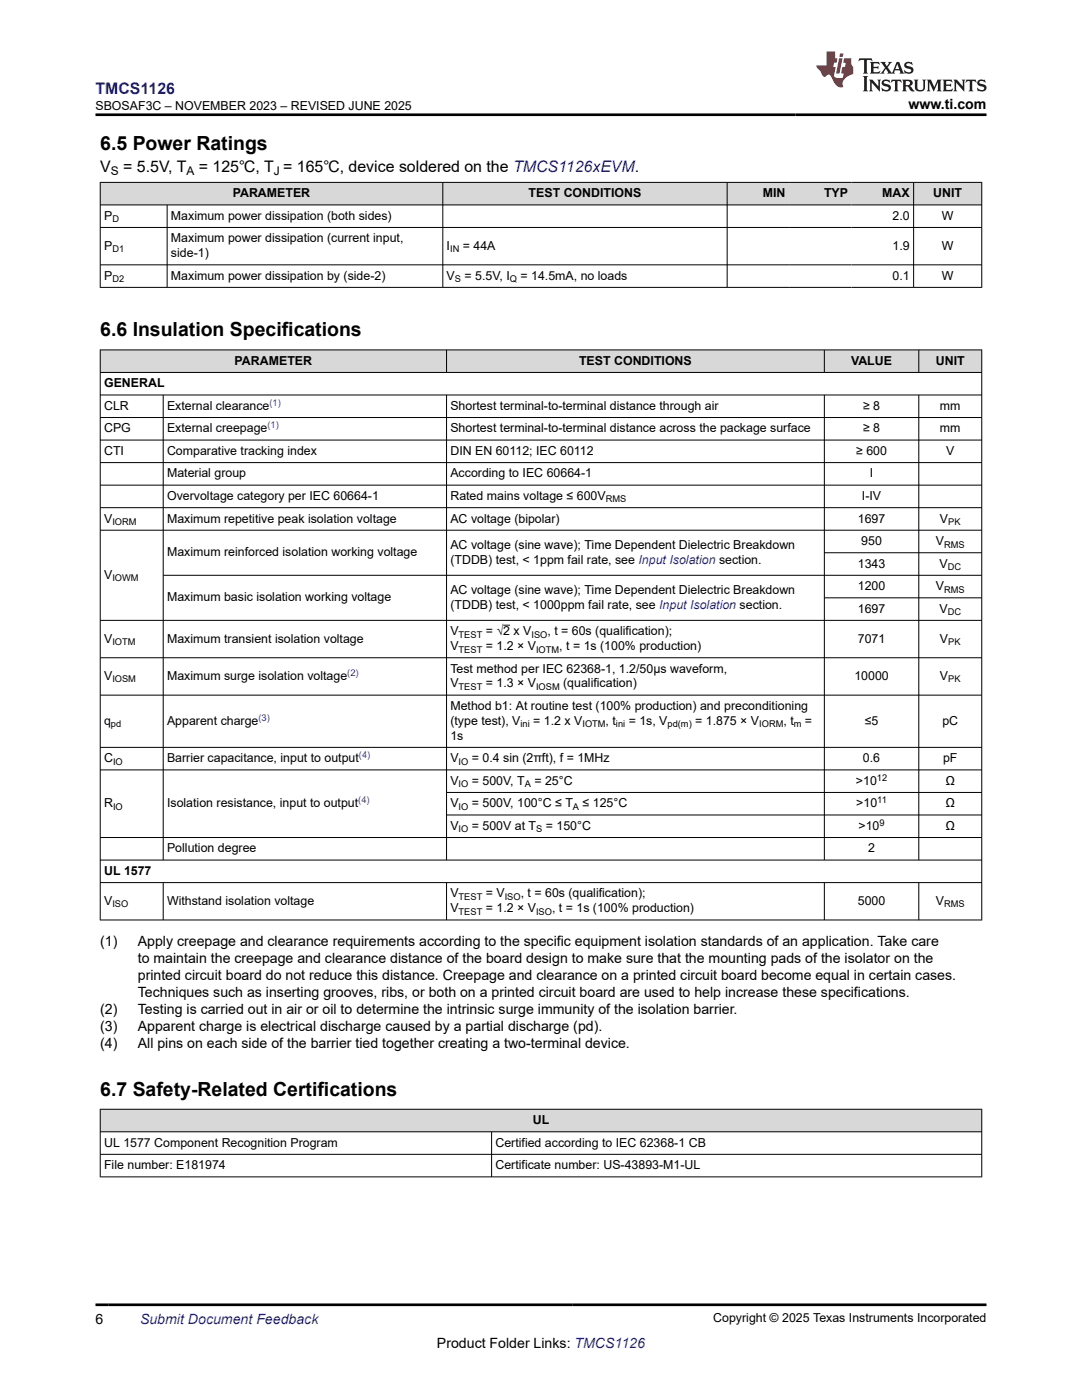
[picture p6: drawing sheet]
<svg xmlns="http://www.w3.org/2000/svg" width="216mm" height="279mm" viewBox="0 0 216 279" stroke-linecap="round" stroke-linejoin="round" font-family="sans-serif">
<defs><g id="words">
<g font-size="3.9">
<text x="20" y="29.9">6.5 Power Ratings</text>
<text x="20" y="67.1">6.6 Insulation Specifications</text>
<text x="20" y="218.7">6.7 Safety-Related Certifications</text>
</g>
<text font-size="3.2" fill="#00f" x="19" y="18.7">TMCS1126</text>
<g font-size="3.2">
<text x="20" y="34.3">V</text>
<text x="24.6" y="34.3">= 5.5V, T</text>
<text x="39.7" y="34.3">= 125℃, T = 165℃, device soldered on the TMCS1126xEVM.</text>
</g>
<g font-size="2.8">
<text x="181.3" y="21.8">www.ti.com</text>
<text x="20" y="188.8">(1)</text>
<text x="27.5" y="188.8">Apply creepage and clearance requirements according to the specific equipment isolation standards of an application. Take care</text>
<text x="27.5" y="192.1">to maintain the creepage and clearance distance of the board design to make sure that the mounting pads of the isolator on the</text>
<text x="27.5" y="195.5">printed circuit board do not reduce this distance. Creepage and clearance on a printed circuit board become equal in certain cases.</text>
<text x="20" y="202.3">(2)</text>
<text x="27.5" y="198.9">Techniques such as inserting grooves, ribs, or both on a printed circuit board are used to help increase these specifications.</text>
<text x="27.5" y="202.3">Testing is carried out in air or oil to determine the intrinsic surge immunity of the isolation barrier.</text>
<text x="20" y="205.7">(3)</text>
<text x="20" y="209.1">(4)</text>
<text x="27.5" y="205.7">Apparent charge is electrical discharge caused by a partial discharge (pd).</text>
<text x="27.5" y="209.1">All pins on each side of the barrier tied together creating a two-terminal device.</text>
<text x="19" y="264.2">6</text>
<text x="87.2" y="269">Product Folder Links: TMCS1126</text>
</g>
<text font-size="2.8" fill="#00f" x="27.9" y="264.2">Submit Document Feedback</text>
<g font-size="2.5">
<text x="19.1" y="21.9">SBOSAF3C – NOVEMBER 2023 – REVISED JUNE 2025</text>
<text x="46.5" y="39.4">PARAMETER</text>
<text x="105.5" y="39.4">TEST CONDITIONS</text>
<text x="152.2" y="39.4">MIN</text>
<text x="164.4" y="39.4">TYP</text>
<text x="176" y="39.4">MAX</text>
<text x="186.2" y="39.4">UNIT</text>
<text x="20.8" y="43.9">P</text>
<text x="34.1" y="43.9">Maximum power dissipation (both sides)</text>
<text x="178.1" y="43.9">2.0</text>
<text x="187.9" y="43.9">W</text>
<text x="20.8" y="49.8">P</text>
<text x="34.1" y="48.4">Maximum power dissipation (current input,</text>
<text x="34.1" y="51.3">side-1)</text>
<text x="89.1" y="49.8">I</text>
<text x="92.3" y="49.8">= 44A</text>
<text x="178.1" y="49.8">1.9</text>
<text x="187.9" y="49.8">W</text>
<text x="20.8" y="55.8">P</text>
<text x="34.1" y="55.8">Maximum power dissipation by (side-2)</text>
<text x="89.1" y="55.8">V</text>
<text x="92.7" y="55.8">= 5.5V, I</text>
<text x="103.9" y="55.8">= 14.5mA, no loads</text>
<text x="178.1" y="55.8">0.1</text>
<text x="187.9" y="55.8">W</text>
<text x="20.8" y="77.3">GENERAL</text>
<text x="46.8" y="72.8">PARAMETER</text>
<text x="115.5" y="72.8">TEST CONDITIONS</text>
<text x="169.8" y="72.8">VALUE</text>
<text x="186.7" y="72.8">UNIT</text>
<text x="20.8" y="81.8">CLR</text>
<text x="33.3" y="81.8">External clearance</text>
<text x="89.9" y="81.8">Shortest terminal-to-terminal distance through air</text>
<text x="172.2" y="81.8">≥ 8</text>
<text x="187.6" y="81.8">mm</text>
<text x="20.8" y="86.3">CPG</text>
<text x="33.3" y="86.3">External creepage</text>
<text x="89.9" y="86.3">Shortest terminal-to-terminal distance across the package surface</text>
<text x="172.2" y="86.3">≥ 8</text>
<text x="187.6" y="86.3">mm</text>
<text x="20.8" y="90.8">CTI</text>
<text x="33.3" y="90.8">Comparative tracking index</text>
<text x="33.3" y="95.3">Material group</text>
<text x="89.9" y="90.8">DIN EN 60112; IEC 60112</text>
<text x="89.9" y="95.3">According to IEC 60664-1</text>
<text x="170.8" y="90.8">≥ 600</text>
<text x="173.6" y="95.3">I</text>
<text x="188.8" y="90.8">V</text>
<text x="33.3" y="99.8">Overvoltage category per IEC 60664-1</text>
<text x="89.9" y="99.8">Rated mains voltage ≤ 600V</text>
<text x="172" y="99.8">I-IV</text>
<text x="20.8" y="104.3">V</text>
<text x="33.3" y="104.3">Maximum repetitive peak isolation voltage</text>
<text x="89.9" y="104.3">AC voltage (bipolar)</text>
<text x="171.2" y="104.3">1697</text>
<text x="187.6" y="104.3">V</text>
<text x="33.3" y="111">Maximum reinforced isolation working voltage</text>
<text x="89.9" y="109.5">AC voltage (sine wave); Time Dependent Dielectric Breakdown</text>
<text x="89.9" y="112.5">(TDDB) test, &lt; 1ppm fail rate, see Input Isolation section.</text>
<text x="171.2" y="113.3">1343</text>
<text x="171.9" y="108.8">950</text>
<text x="186.7" y="108.8">V</text>
<text x="187.5" y="113.3">V</text>
<text x="20.8" y="115.5">V</text>
<text x="89.9" y="118.5">AC voltage (sine wave); Time Dependent Dielectric Breakdown</text>
<text x="171.2" y="117.8">1200</text>
<text x="186.7" y="117.8">V</text>
<text x="33.3" y="120">Maximum basic isolation working voltage</text>
<text x="89.9" y="121.5">(TDDB) test, &lt; 1000ppm fail rate, see Input Isolation section.</text>
<text x="171.2" y="122.3">1697</text>
<text x="187.5" y="122.3">V</text>
<text x="20.8" y="128.2">V</text>
<text x="33.3" y="128.2">Maximum transient isolation voltage</text>
<text x="89.9" y="129.7">V</text>
<text x="89.9" y="126.8">V</text>
<text x="96.9" y="126.8">= √2 x V</text>
<text x="96.9" y="129.7">= 1.2 × V</text>
<text x="109.2" y="126.8">, t = 60s (qualification);</text>
<text x="111.6" y="129.7">, t = 1s (100% production)</text>
<text x="171.2" y="128.2">7071</text>
<text x="187.6" y="128.2">V</text>
<text x="20.8" y="135.7">V</text>
<text x="33.3" y="135.7">Maximum surge isolation voltage</text>
<text x="89.9" y="134.2">Test method per IEC 62368-1, 1.2/50µs waveform,</text>
<text x="89.9" y="137.2">V</text>
<text x="96.9" y="137.2">= 1.3 × V</text>
<text x="112.4" y="137.2">(qualification)</text>
<text x="170.5" y="135.7">10000</text>
<text x="187.6" y="135.7">V</text>
<text x="89.9" y="141.7">Method b1: At routine test (100% production) and preconditioning</text>
<text x="20.8" y="144.7">q</text>
<text x="33.3" y="144.7">Apparent charge</text>
<text x="89.9" y="147.6">1s</text>
<text x="89.9" y="144.7">(type test), V</text>
<text x="106.4" y="144.7">= 1.2 x V</text>
<text x="120.9" y="144.7">, t</text>
<text x="125.4" y="144.7">= 1s, V</text>
<text x="138.7" y="144.7">= 1.875 × V</text>
<text x="156.3" y="144.7">, t</text>
<text x="160.6" y="144.7">=</text>
<text x="172.5" y="144.7">≤5</text>
<text x="188" y="144.7">pC</text>
<text x="20.8" y="152.1">C</text>
<text x="33.3" y="152.1">Barrier capacitance, input to output</text>
<text x="89.9" y="152.1">V</text>
<text x="94.2" y="152.1">= 0.4 sin (2πft), f = 1MHz</text>
<text x="172.2" y="152.1">0.6</text>
<text x="188.2" y="152.1">pF</text>
<text x="20.8" y="161.1">R</text>
<text x="33.3" y="161.1">Isolation resistance, input to output</text>
<text x="89.9" y="156.6">V</text>
<text x="89.9" y="161.1">V</text>
<text x="94.2" y="156.6">= 500V, T</text>
<text x="94.2" y="161.1">= 500V, 100°C ≤ T</text>
<text x="106.6" y="156.6">= 25°C</text>
<text x="116.2" y="161.1">≤ 125°C</text>
<text x="170.8" y="156.6">&gt;10</text>
<text x="170.9" y="161.1">&gt;10</text>
<text x="188.7" y="156.6">Ω</text>
<text x="188.7" y="161.1">Ω</text>
<text x="89.9" y="165.6">V</text>
<text x="94.2" y="165.6">= 500V at T</text>
<text x="108.9" y="165.6">= 150°C</text>
<text x="171.3" y="165.6">&gt;10</text>
<text x="188.7" y="165.6">Ω</text>
<text x="33.3" y="170.1">Pollution degree</text>
<text x="173.2" y="170.1">2</text>
<text x="20.8" y="174.6">UL 1577</text>
<text x="89.9" y="179.1">V</text>
<text x="96.9" y="179.1">= V</text>
<text x="103.9" y="179.1">, t = 60s (qualification);</text>
<text x="20.8" y="180.6">V</text>
<text x="33.3" y="180.6">Withstand isolation voltage</text>
<text x="89.9" y="182.1">V</text>
<text x="96.9" y="182.1">= 1.2 × V</text>
<text x="110.2" y="182.1">, t = 1s (100% production)</text>
<text x="171.2" y="180.6">5000</text>
<text x="186.7" y="180.6">V</text>
<text x="106.3" y="224.3">UL</text>
<text x="20.8" y="233.3">File number: E181974</text>
<text x="20.8" y="228.8">UL 1577 Component Recognition Program</text>
<text x="98.9" y="228.8">Certified according to IEC 62368-1 CB</text>
<text x="98.9" y="233.3">Certificate number: US-43893-M1-UL</text>
<text x="142.3" y="263.9">Copyright © 2025 Texas Instruments Incorporated</text>
</g>
<g font-size="2.4">
<text x="22.1" y="34.9">S</text>
<text x="37.2" y="34.9">A</text>
<text x="54.7" y="34.9">J</text>
</g>
<g font-size="1.9">
<text x="22.4" y="44.4">D</text>
<text x="22.4" y="50.3">D1</text>
<text x="89.8" y="50.3">IN</text>
<text x="22.4" y="56.3">D2</text>
<text x="90.8" y="56.3">S</text>
<text x="101.7" y="56.3">Q</text>
<text x="120.9" y="100.3">RMS</text>
<text x="22.4" y="104.8">IORM</text>
<text x="189.2" y="104.8">PK</text>
<text x="188.4" y="109.3">RMS</text>
<text x="189.1" y="113.8">DC</text>
<text x="22.4" y="116">IOWM</text>
<text x="188.4" y="118.3">RMS</text>
<text x="189.1" y="122.8">DC</text>
<text x="22.4" y="128.7">IOTM</text>
<text x="91.5" y="127.3">TEST</text>
<text x="91.5" y="130.2">TEST</text>
<text x="106" y="127.3">ISO</text>
<text x="107" y="130.2">IOTM</text>
<text x="189.2" y="128.7">PK</text>
<text x="22.4" y="136.2">IOSM</text>
<text x="91.5" y="137.7">TEST</text>
<text x="107" y="137.7">IOSM</text>
<text x="189.2" y="136.2">PK</text>
<text x="22.1" y="145.1">pd</text>
<text x="103.9" y="145.1">ini</text>
<text x="116.2" y="145.1">IOTM</text>
<text x="122.9" y="145.1">ini</text>
<text x="133.2" y="145.1">pd(m)</text>
<text x="151.5" y="145.1">IORM</text>
<text x="158.4" y="145.1">m</text>
<text x="22.6" y="152.6">IO</text>
<text x="91.5" y="152.6">IO</text>
<text x="175" y="155.8">12</text>
<text x="22.6" y="161.6">IO</text>
<text x="91.5" y="157.1">IO</text>
<text x="91.5" y="161.6">IO</text>
<text x="104.7" y="157.1">A</text>
<text x="114.3" y="161.6">A</text>
<text x="175" y="160.3">11</text>
<text x="91.5" y="166.1">IO</text>
<text x="107" y="166.1">S</text>
<text x="175.5" y="164.8">9</text>
<text x="91.5" y="179.6">TEST</text>
<text x="100.7" y="179.6">ISO</text>
<text x="22.4" y="181.1">ISO</text>
<text x="91.5" y="182.6">TEST</text>
<text x="107" y="182.6">ISO</text>
<text x="188.4" y="181.1">RMS</text>
</g>
<g font-size="1.9" fill="#00f">
<text x="53.8" y="81">(1)</text>
<text x="53.4" y="85.5">(1)</text>
<text x="69.3" y="134.9">(2)</text>
<text x="51.6" y="143.8">(3)</text>
<text x="71.6" y="151.3">(4)</text>
<text x="71.5" y="160.3">(4)</text>
</g>
</g></defs>
<g fill="#d8d8d8">
<path d="M20 36.4h175.9v4.5h-175.9z" fill-rule="evenodd"/>
<path d="M20.1 36.5h68.2v4.3h-68.2z" fill-rule="evenodd"/>
<path d="M88.4 36.5h56.6v4.3h-56.6z" fill-rule="evenodd"/>
<path d="M145.2 36.5h12.3v4.3h-12.3z" fill-rule="evenodd"/>
<path d="M157.5 36.5h12.4v4.3h-12.4z" fill-rule="evenodd"/>
<path d="M169.9 36.5h12.3v4.3h-12.3z" fill-rule="evenodd"/>
<path d="M182.4 36.5h13.4v4.3h-13.4z" fill-rule="evenodd"/>
</g>
<path d="M19.9 36.4h176.1M20 36.3v21.1M88.4 36.3v21.1M145.1 36.3v21.1M182.3 36.3v21.1M195.9 36.3v21.1M19.9 40.9h176.1M19.9 45.4h176.1M19.9 52.9h176.1M19.9 57.4h176.1M33.4 40.9v16.5" fill="none" stroke="#000" stroke-width=".2"/>
<g fill="#d8d8d8">
<path d="M20 69.8h175.9v4.5h-175.9z" fill-rule="evenodd"/>
<path d="M20.1 69.9h68.9v4.4h-68.9z" fill-rule="evenodd"/>
<path d="M89.2 69.9h75.2v4.4h-75.2z" fill-rule="evenodd"/>
<path d="M164.6 69.9h18.7v4.4h-18.7z" fill-rule="evenodd"/>
<path d="M183.4 69.9h12.4v4.4h-12.4z" fill-rule="evenodd"/>
</g>
<g fill="none" stroke="#000" stroke-width=".2">
<path d="M19.9 69.8h176.1M19.9 74.3h176.1M19.9 78.8h176.1M20 69.8v113.9M32.6 78.8v92.9M89.1 69.8v4.6M89.1 78.8v92.9M164.5 69.8v4.6M164.5 78.8v92.9M183.3 69.8v4.6M183.3 78.8v92.9M195.9 69.8v113.9"/>
<path d="M19.9 83.3h176.1M19.9 87.8h176.1M19.9 92.3h176.1M19.9 96.8h176.1M19.9 101.3h176.1M19.9 105.8h176.1M32.6 114.8h163.4M164.5 110.3h31.5M164.5 119.3h31.5M19.9 123.8h176.1M19.9 131.3h176.1M19.9 138.7h176.1"/>
<path d="M100.4 124.8h1.4M19.9 149.2h176.1M19.9 153.7h176.1M89.1 158.2h106.9M19.9 167.1h176.1M19.9 171.6h176.1M19.9 176.1h176.1M32.6 176.1v7.6M89.1 176.1v7.6M89.1 162.6h106.9M164.5 176.1v7.6M183.3 176.1v7.6"/>
<path d="M19.9 183.6h176.1"/>
</g>
<g fill="#d8d8d8">
<path d="M20 221.4h175.9v4.5h-175.9z" fill-rule="evenodd"/>
<path d="M20.1 221.4h175.7v4.4h-175.7z" fill-rule="evenodd"/>
</g>
<path d="M19.9 221.4h176.1M19.9 225.9h176.1M19.9 230.4h176.1M19.9 234.9h176.1M20 221.3v13.6M98.1 225.9v9M195.9 221.3v13.6" fill="none" stroke="#000" stroke-width=".2"/>
<path d="M171.5 11.6l-.2 .6 .5-.2h.6v.1v2.2l-.2 .4h1l-.2-.4v-2.2v-.1h.5l.6 .2-.2-.6zM173.6 12.4l.2 .3v1.6l-.2 .4h1.9l.1-.6a1.08 1.08 0 0 1-1.3 .2v-.7h.6l.4 .2v-.7l-.4 .2h-.6v-.5l.2-.2a1 1 0 0 1 1 .3l-.1-.5zM175.7 12.4l.9 1.1-1 1.2h.9l-.2-.2 .5-.8 .4 .8-.2 .2h1.6l-.2-.2 .2-.5h.9l.1 .5-.1 .2h.9l-.2-.4-.8-1.9h-.5l-.9 2.1-.9-1.1 .9-1h-.8l.2 .2-.4 .6-.4-.6 .2-.2zM179 12.8l.4 1h-.7zM180.7 12.5a.65 .65 0 0 0-.2 .7 .65 .65 0 0 0 .6 .5l.6 .1 .1 .3a.79 .79 0 0 1-.7 .4 .79 .79 0 0 1-.7-.5l.1 .7 .2-.1a.93 .93 0 0 0 1.1 0 .93 .93 0 0 0 .4-.9 1.46 1.46 0 0 0-1.2-.6l-.1-.3a1.09 1.09 0 0 1 1.2 .2l-.2-.6-.1 .1-.5-.2zM172.2 15.2l.2 .4v2.2l-.2 .4h1l-.2-.4v-2.2l.2-.4zM173.4 15.9l.2 .4v1.5l-.2 .4h.8l-.3-.4 .1-1.3 1.6 1.8v-2l.2-.4h-.7l.1 .2 .1 1.1-1.2-1.3zM176.2 16a.65 .65 0 0 0-.2 .8 .65 .65 0 0 0 .6 .4l.6 .2 .1 .2a.79 .79 0 0 1-.7 .4 .79 .79 0 0 1-.7-.5l.1 .7 .2-.1a.93 .93 0 0 0 1.1 .1 .93 .93 0 0 0 .4-1 1.46 1.46 0 0 0-1.2-.5l-.1-.4a1.09 1.09 0 0 1 1.2 .2l-.1-.6-.2 .1-.5-.1zM177.9 15.9l-.1 .6a.63 .63 0 0 1 .8-.3v1.6l-.3 .4h1l-.2-.4v-1.6a.66 .66 0 0 1 .8 .3l-.1-.6zM180 15.9l.2 .4v1.5l-.2 .4h1l-.2-.2-.1-.7h.5l.1 .2a.79 .79 0 0 0 1.2 .6l-1-.9a.61 .61 0 0 0 .6-.6 .61 .61 0 0 0-.5-.7zM180.8 16.2h.1a.47 .47 0 0 1 .5 .1 .47 .47 0 0 1 .1 .5l-.1 .1-.7 .1zM182.3 15.9l.2 .2a2.27 2.27 0 0 0 .4 2 1.04 1.04 0 0 0 1.7-.7v-1.3l.2-.2h-.8l.2 .4v1.1a.6 .6 0 0 1-.6 .6 .6 .6 0 0 1-.6-.6v-1.1l.3-.4zM184.9 15.9l.2 .4v1.5l-.2 .4h.8l-.3-.4v-1.4l.9 1.9 .9-1.9v1.4l-.3 .4h1l-.2-.4v-1.5l.2-.4h-.8l-.7 1.5-.6-1.5zM188.1 15.9l.2 .4v1.5l-.2 .4h1.9l.1-.6a1.09 1.09 0 0 1-1.3 .2v-.7h.6l.4 .2v-.6l-.4 .2h-.6v-.6l.2-.1a1.01 1.01 0 0 1 1 .3l-.1-.6zM190.2 15.9l.3 .4v1.5l-.3 .4h.8l-.2-.4v-1.3l1.6 1.8v-2l.2-.4h-.7l.2 .2v1.1l-1.2-1.3zM192.8 15.9l-.1 .6a.63 .63 0 0 1 .8-.3v1.6l-.3 .4h1l-.2-.4v-1.6a.66 .66 0 0 1 .8 .3l-.1-.6zM195.2 16a.65 .65 0 0 0-.2 .8 .65 .65 0 0 0 .6 .4l.6 .2 .2 .2a.79 .79 0 0 1-.7 .4 .79 .79 0 0 1-.7-.5l.1 .7 .2-.1a.93 .93 0 0 0 1 .1 .93 .93 0 0 0 .5-1 1.46 1.46 0 0 0-1.3-.5v-.4a1.09 1.09 0 0 1 1.2 .2l-.2-.6-.2 .1-.5-.1z" fill="#231f20"/>
<path d="M164.9 10.3v2.7h-2l.1 .4 .8 1a.95 .95 0 0 0 1 .9 .59 .59 0 0 1 .5-.4 .59 .59 0 0 1 .5 .3l.4 .8a1.59 1.59 0 0 0 2.1 1.4 1.61 1.61 0 0 1 1-2.3l1-.3-.1-1.5a1.59 1.59 0 0 1-.3-1.7h-1.5l-.2 .9h.6l-.2 .9h-.5l-.2 .9v.3l.4 .1-.1 .9h-.7a.73 .73 0 0 1-1-.7l.3-1.5h-.5l.1-.9h.5l.2-.9h-.5v-1.3zM167.4 11.6l-.6 3.1h.7l.6-3.1zM167.6 10.7l-.1 .6h.7l.1-.6z" fill="#ed1c24"/>
<path d="M19 22.9h177.8M19 260.4h177.8" fill="none" stroke="#000" stroke-width=".53"/>
<use href="#words"/>
</svg>
